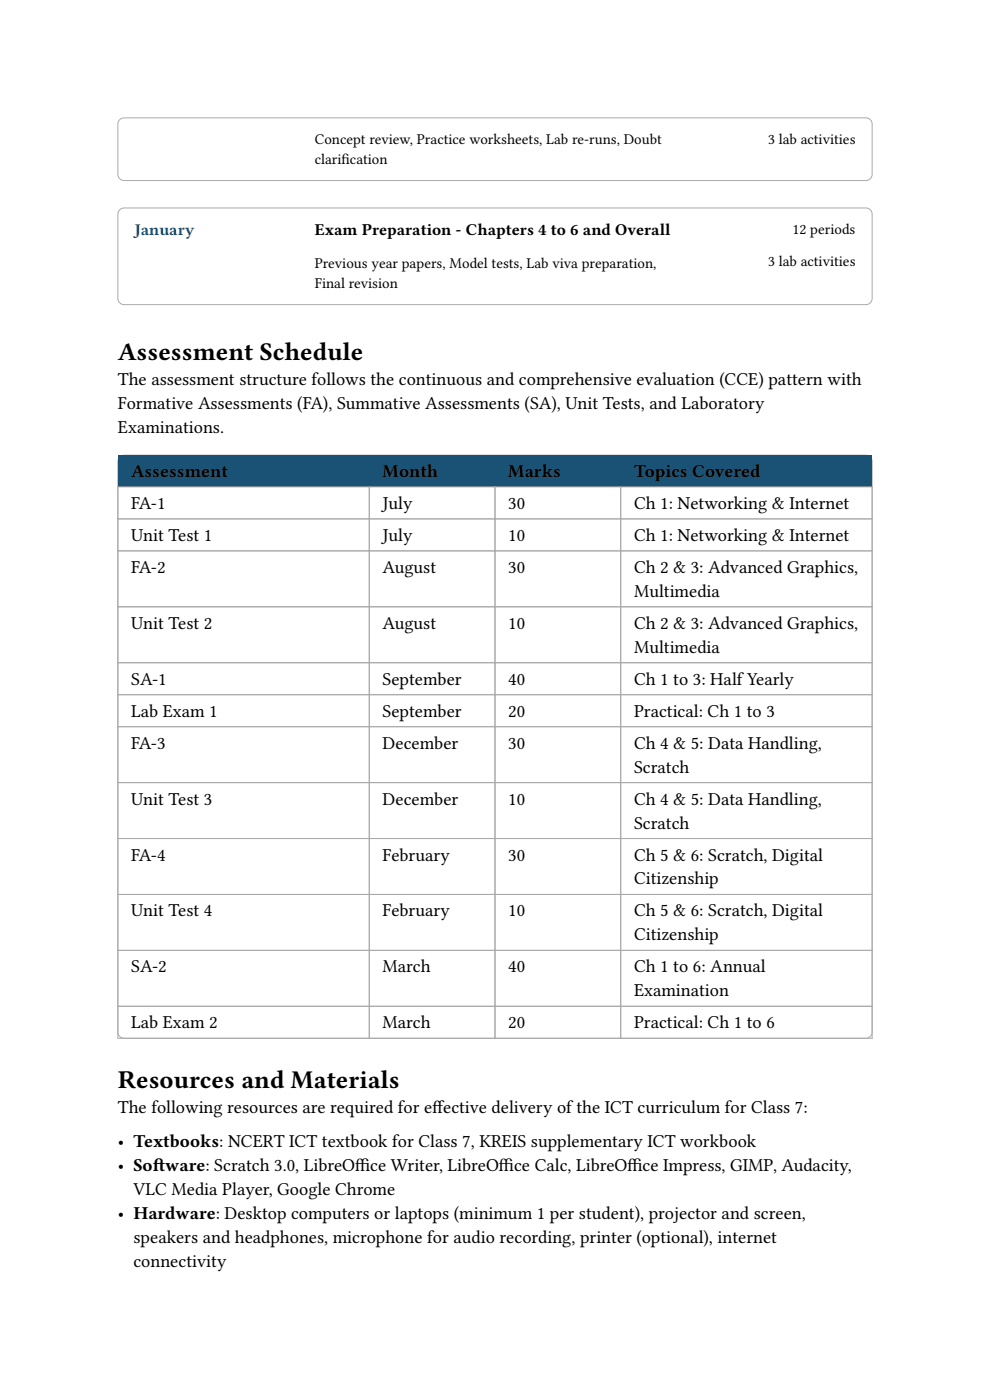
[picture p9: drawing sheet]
<svg xmlns="http://www.w3.org/2000/svg" width="210mm" height="297mm" viewBox="0 0 210 297" stroke-linecap="round" stroke-linejoin="round" font-family="sans-serif">
<defs><g id="words">
<g font-size="5.4">
<text x="25" y="76.3">Assessment Schedule</text>
<text x="25" y="230.8">Resources and Materials</text>
</g>
<g font-size="3.9">
<text x="25" y="81.7">The assessment structure follows the continuous and comprehensive evaluation (CCE) pattern with</text>
<text x="25" y="86.8">Formative Assessments (FA), Summative Assessments (SA), Unit Tests, and Laboratory</text>
<text x="25" y="91.9">Examinations.</text>
<text x="27.8" y="101.2">Assessment</text>
<text x="81.2" y="101.2">Month</text>
<text x="107.8" y="101.2">Marks</text>
<text x="134.5" y="101.2">Topics Covered</text>
<text x="27.8" y="108">FA-1</text>
<text x="81.2" y="108">July</text>
<text x="107.8" y="108">30</text>
<text x="134.5" y="108">Ch 1: Networking &amp; Internet</text>
<text x="27.8" y="114.7">Unit Test 1</text>
<text x="81.2" y="114.7">July</text>
<text x="107.8" y="114.7">10</text>
<text x="134.5" y="114.7">Ch 1: Networking &amp; Internet</text>
<text x="27.8" y="121.5">FA-2</text>
<text x="81.2" y="121.5">August</text>
<text x="107.8" y="121.5">30</text>
<text x="134.5" y="121.5">Ch 2 &amp; 3: Advanced Graphics,</text>
<text x="134.5" y="126.6">Multimedia</text>
<text x="27.8" y="133.4">Unit Test 2</text>
<text x="81.2" y="133.4">August</text>
<text x="107.8" y="133.4">10</text>
<text x="134.5" y="133.4">Ch 2 &amp; 3: Advanced Graphics,</text>
<text x="134.5" y="138.5">Multimedia</text>
<text x="27.8" y="145.3">SA-1</text>
<text x="81.2" y="145.3">September</text>
<text x="107.8" y="145.3">40</text>
<text x="134.5" y="145.3">Ch 1 to 3: Half Yearly</text>
<text x="27.8" y="152">Lab Exam 1</text>
<text x="81.2" y="152">September</text>
<text x="107.8" y="152">20</text>
<text x="134.5" y="152">Practical: Ch 1 to 3</text>
<text x="27.8" y="158.8">FA-3</text>
<text x="81.2" y="158.8">December</text>
<text x="107.8" y="158.8">30</text>
<text x="134.5" y="158.8">Ch 4 &amp; 5: Data Handling,</text>
<text x="134.5" y="163.9">Scratch</text>
<text x="27.8" y="170.7">Unit Test 3</text>
<text x="81.2" y="170.7">December</text>
<text x="107.8" y="170.7">10</text>
<text x="134.5" y="170.7">Ch 4 &amp; 5: Data Handling,</text>
<text x="134.5" y="175.8">Scratch</text>
<text x="27.8" y="182.6">FA-4</text>
<text x="81.2" y="182.6">February</text>
<text x="107.8" y="182.6">30</text>
<text x="134.5" y="182.6">Ch 5 &amp; 6: Scratch, Digital</text>
<text x="134.5" y="187.6">Citizenship</text>
<text x="27.8" y="194.4">Unit Test 4</text>
<text x="81.2" y="194.4">February</text>
<text x="107.8" y="194.4">10</text>
<text x="134.5" y="194.4">Ch 5 &amp; 6: Scratch, Digital</text>
<text x="134.5" y="199.5">Citizenship</text>
<text x="27.8" y="206.3">SA-2</text>
<text x="81.2" y="206.3">March</text>
<text x="107.8" y="206.3">40</text>
<text x="134.5" y="206.3">Ch 1 to 6: Annual</text>
<text x="134.5" y="211.4">Examination</text>
<text x="27.8" y="218.1">Lab Exam 2</text>
<text x="81.2" y="218.1">March</text>
<text x="107.8" y="218.1">20</text>
<text x="134.5" y="218.1">Practical: Ch 1 to 6</text>
<text x="25" y="236.2">The following resources are required for ef</text>
<text x="91.7" y="236.2">fective delivery of the ICT curriculum for Class 7:</text>
<text x="25" y="243.4">• Textbooks: NCERT ICT textbook for Class 7, KREIS supplementary ICT workbook</text>
<text x="25" y="248.5">• Sof</text>
<text x="32.4" y="248.5">tware: Scratch 3.0, LibreOf</text>
<text x="75.3" y="248.5">f</text>
<text x="75.3" y="248.5">ice Writer, LibreOf</text>
<text x="105.8" y="248.5">f</text>
<text x="105.8" y="248.5">ice Calc, LibreOf</text>
<text x="133.1" y="248.5">f</text>
<text x="133.1" y="248.5">ice Impress, GIMP, Audacity,</text>
<text x="28.3" y="253.6">VLC Media Player, Google Chrome</text>
<text x="25" y="258.7">• Hardware: Desktop computers or laptops (minimum 1 per student), projector and screen,</text>
<text x="28.3" y="263.7">speakers and headphones, microphone for audio recording, printer (optional), internet</text>
<text x="28.3" y="268.8">connectivity</text>
</g>
<text font-size="3.5" fill="#1a5276" x="28.5" y="49.9">January</text>
<text font-size="3.5" x="66.8" y="49.9">Exam Preparation - Chapters 4 to 6 and Overall</text>
<g font-size="3.2">
<text x="66.8" y="30.6">Concept review, Practice worksheets, Lab re-runs, Doubt</text>
<text x="66.8" y="34.8">clarif</text>
<text x="72.5" y="34.8">ication</text>
<text x="162.9" y="30.6">3 lab activities</text>
<text x="168.1" y="49.7">12 periods</text>
<text x="66.8" y="56.9">Previous year papers, Model tests, Lab viva preparation,</text>
<text x="162.9" y="56.3">3 lab activities</text>
<text x="66.8" y="61.1">Final revision</text>
</g>
</g></defs>
<path d="M25.3 25.5l.6-.4 .4-.1h157.4a1.32 1.32 0 0 1 1.3 1.3v10.7a1.32 1.32 0 0 1-1.3 1.3h-157.4a1.32 1.32 0 0 1-1.3-1.3v-10.7zM25.3 44.7l.6-.5 .4-.1h157.4a1.32 1.32 0 0 1 1.3 1.3v17.9a1.32 1.32 0 0 1-1.3 1.3h-157.4a1.32 1.32 0 0 1-1.3-1.3v-17.9zM25.3 97.1l.6-.5h.4h157.4a1.32 1.32 0 0 1 1.3 1.3v121a1.32 1.32 0 0 1-1.3 1.4h-157.4a1.32 1.32 0 0 1-1.3-1.4v-121z" fill="none" stroke="#aaa" stroke-width=".21"/>
<g fill="#1a5276">
<path d="M25 96.6h53.3v6.7h-53.3z"/>
<path d="M78.3 96.6h26.7v6.7h-26.7z"/>
<path d="M105 96.6h26.7v6.7h-26.7z"/>
<path d="M131.7 96.6h53.3v6.7h-53.3z"/>
</g>
<g fill="none" stroke="#aaa" stroke-width=".21">
<path d="M24.9 103.3h160.2M24.9 110.1h160.2M24.9 116.9h160.2M25 103.2v117.2M78.3 103.2v117.2M105 103.2v117.2M131.7 103.2v117.2M185 103.2v117.2M24.9 128.7h160.2M24.9 140.6h160.2M24.9 147.4h160.2M24.9 154.2h160.2"/>
<path d="M24.9 166h160.2M24.9 177.9h160.2M24.9 189.8h160.2M24.9 201.6h160.2M24.9 213.5h160.2M24.9 220.3h160.2"/>
</g>
<use href="#words"/>
</svg>
